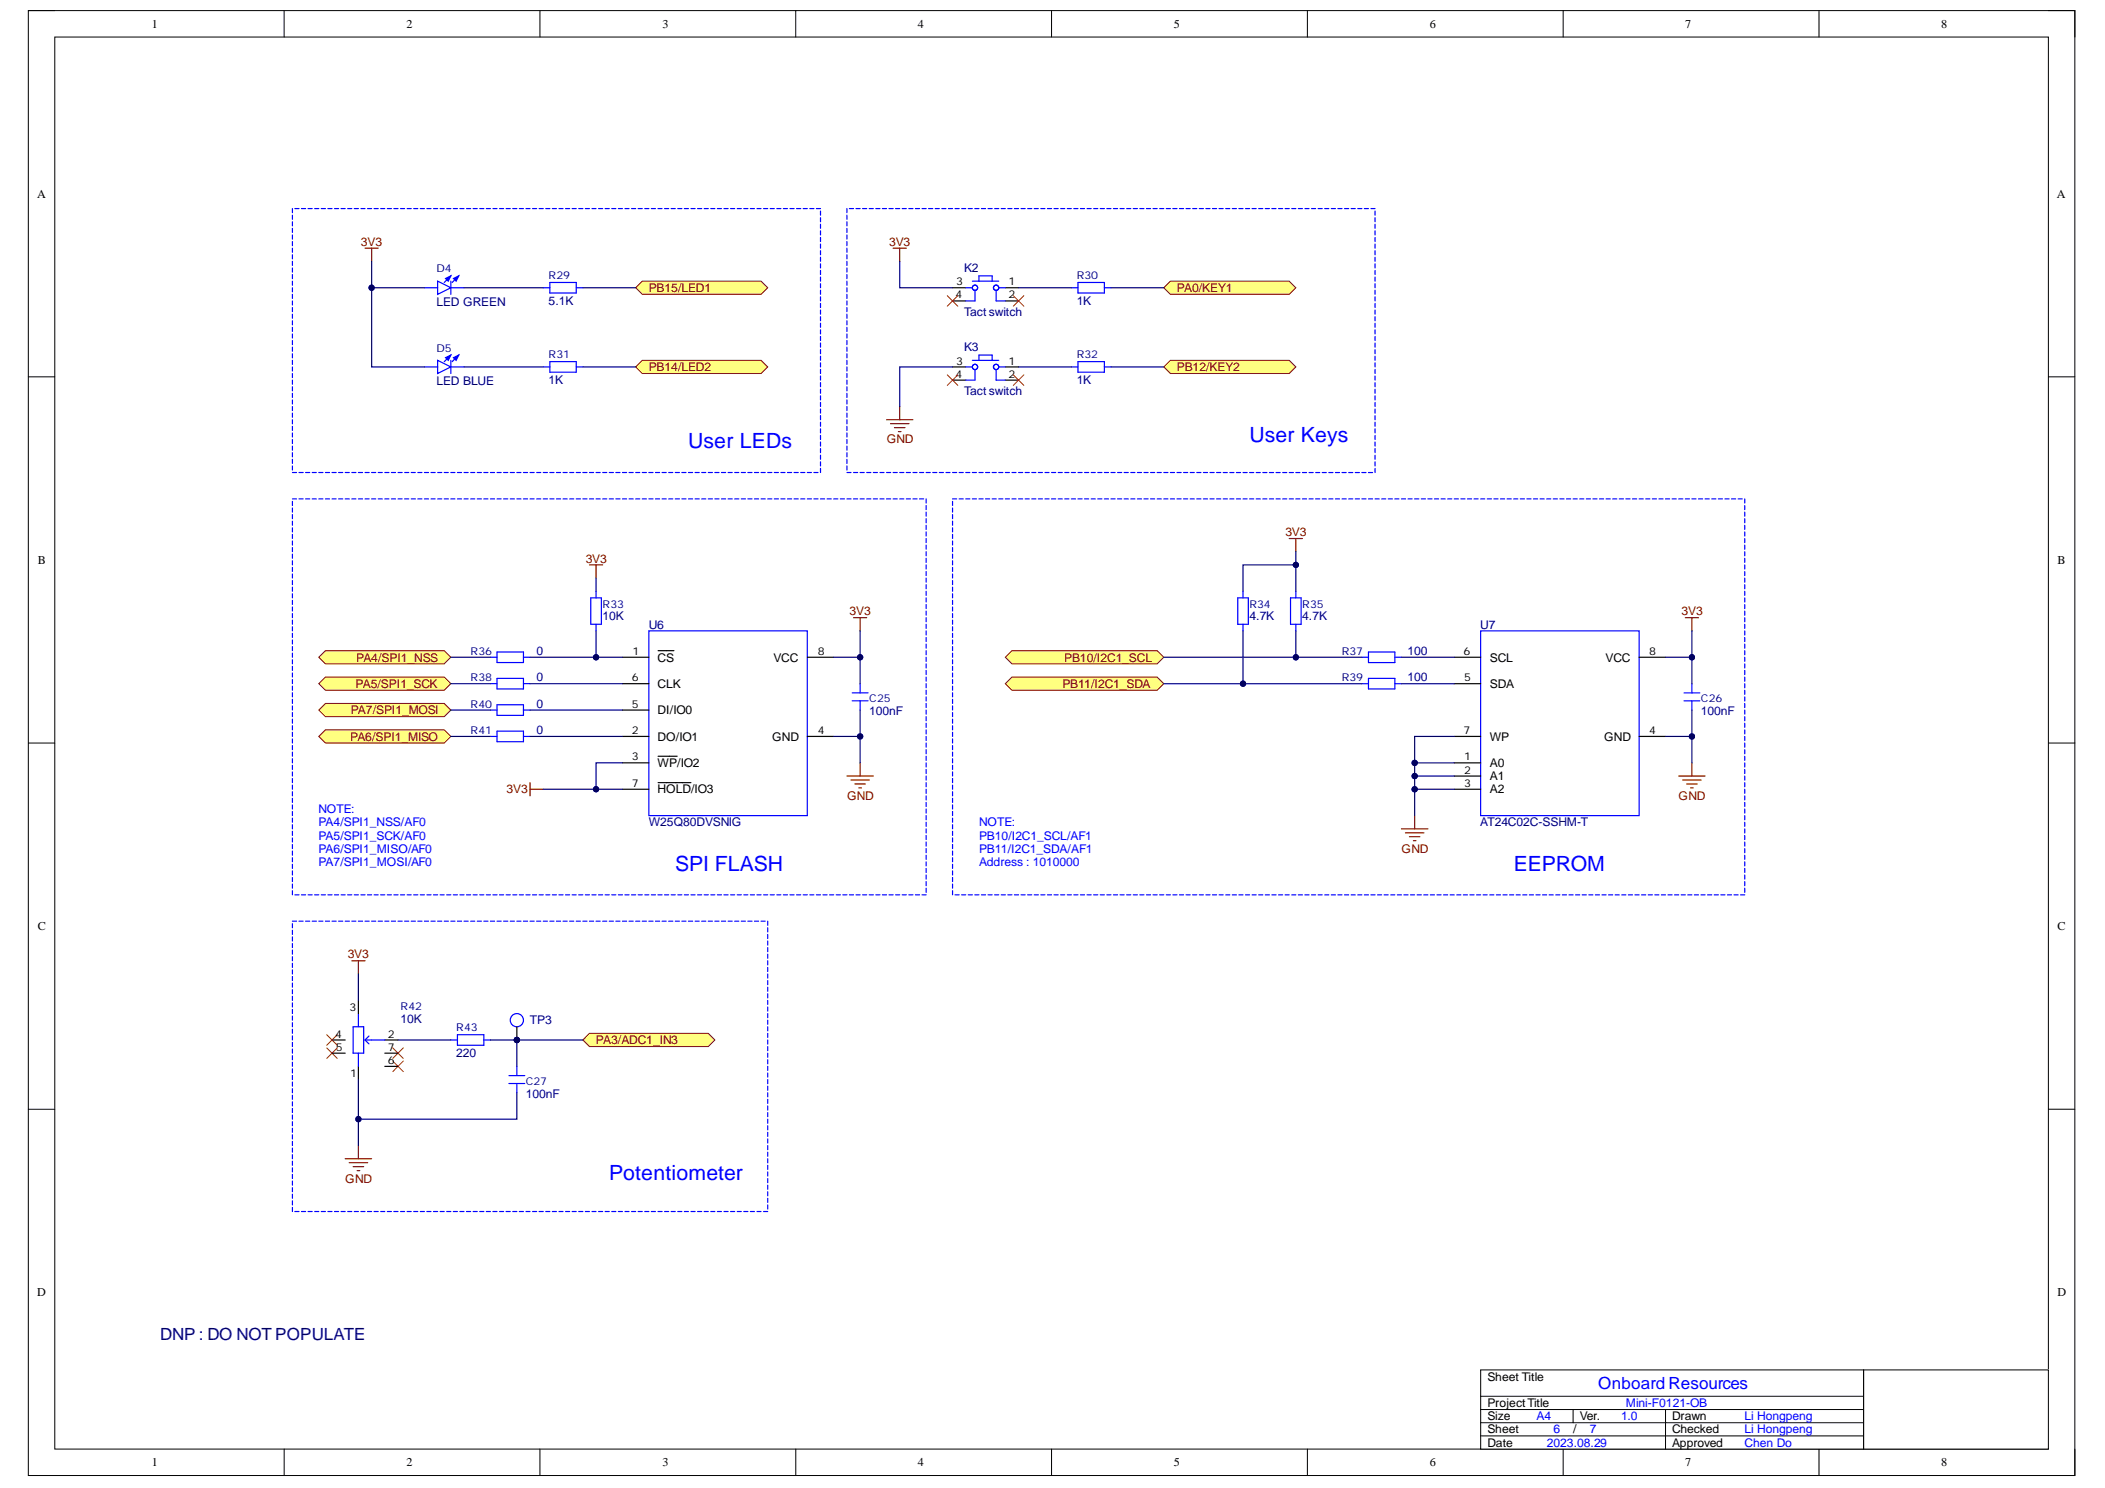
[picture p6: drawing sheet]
<svg xmlns="http://www.w3.org/2000/svg" width="297mm" height="210mm" viewBox="0 0 297 210" stroke-linecap="round" stroke-linejoin="round" font-family="sans-serif">
<defs><g id="words">
<g font-size="3" fill="#00f">
<text x="97.1" y="63.2">User LEDs</text>
<text x="176.3" y="62.3">User Keys</text>
<text x="95.3" y="122.8">SPI FLASH</text>
<text x="213.6" y="122.8">EEPROM</text>
<text x="86" y="166.5">Potentiometer</text>
</g>
<text font-size="2.4" fill="#000080" x="22.6" y="189">DNP : DO NOT POPULATE</text>
<text font-size="2.4" fill="#00f" x="225.5" y="195.9">Onboard Resources</text>
<g font-size="1.7">
<text x="21.4" y="3.9">1</text>
<text x="57.4" y="3.9">2</text>
<text x="93.5" y="3.9">3</text>
<text x="129.5" y="3.9">4</text>
<text x="165.6" y="3.9">5</text>
<text x="201.8" y="3.9">6</text>
<text x="237.8" y="3.9">7</text>
<text x="273.9" y="3.9">8</text>
<text x="5.2" y="27.9">A</text>
<text x="290.3" y="27.9">A</text>
<text x="5.3" y="79.5">B</text>
<text x="290.3" y="79.5">B</text>
<text x="92.8" y="93.3">CS</text>
<text x="109.1" y="93.3">VCC</text>
<text x="210.2" y="93.3">SCL</text>
<text x="226.6" y="93.3">VCC</text>
<text x="92.8" y="100.8">DI/IO0</text>
<text x="92.8" y="97">CLK</text>
<text x="210.2" y="97">SDA</text>
<text x="92.8" y="104.5">DO/IO1</text>
<text x="109" y="104.5">GND</text>
<text x="210.2" y="104.5">WP</text>
<text x="226.4" y="104.5">GND</text>
<text x="92.8" y="108.2">WP/IO2</text>
<text x="92.8" y="111.9">HOLD/IO3</text>
<text x="210.2" y="111.9">A2</text>
<text x="210.2" y="110.1">A1</text>
<text x="210.2" y="108.2">A0</text>
<text x="5.3" y="131.2">C</text>
<text x="290.3" y="131.2">C</text>
<text x="5.2" y="182.8">D</text>
<text x="290.3" y="182.8">D</text>
<text x="209.9" y="194.8">Sheet Title</text>
<text x="209.9" y="202.2">Sheet</text>
<text x="209.9" y="200.3">Size</text>
<text x="209.9" y="198.5">ProjectTitle</text>
<text x="222" y="202.2">/</text>
<text x="222.9" y="200.3">Ver.</text>
<text x="235.9" y="202.2">Checked</text>
<text x="235.9" y="200.3">Drawn</text>
<text x="21.4" y="206.8">1</text>
<text x="57.4" y="206.8">2</text>
<text x="93.5" y="206.8">3</text>
<text x="129.5" y="206.8">4</text>
<text x="165.6" y="206.8">5</text>
<text x="201.8" y="206.8">6</text>
<text x="209.9" y="204.1">Date</text>
<text x="235.9" y="204.1">Approved</text>
<text x="237.8" y="206.8">7</text>
<text x="273.9" y="206.8">8</text>
</g>
<g font-size="1.7" fill="#800000">
<text x="50.9" y="34.7">3V3</text>
<text x="125.5" y="34.7">3V3</text>
<text x="91.5" y="41.2">PB15/LED1</text>
<text x="166.1" y="41.2">PA0/KEY1</text>
<text x="91.5" y="52.3">PB14/LED2</text>
<text x="166.1" y="52.3">PB12/KEY2</text>
<text x="125.1" y="62.5">GND</text>
<text x="181.4" y="75.6">3V3</text>
<text x="82.7" y="79.4">3V3</text>
<text x="119.9" y="86.8">3V3</text>
<text x="237.3" y="86.8">3V3</text>
<text x="50.3" y="93.3">PA4/SPI1_NSS</text>
<text x="150.2" y="93.3">PB10/I2C1_SCL</text>
<text x="49.5" y="100.8">PA7/SPI1_MOSI</text>
<text x="50.2" y="97">PA5/SPI1_SCK</text>
<text x="149.9" y="97">PB11/I2C1_SDA</text>
<text x="49.4" y="104.5">PA6/SPI1_MISO</text>
<text x="71.5" y="111.9">3V3</text>
<text x="119.5" y="112.8">GND</text>
<text x="236.9" y="112.8">GND</text>
<text x="197.8" y="120.3">GND</text>
<text x="49.1" y="135.2">3V3</text>
<text x="84.1" y="147.2">PA3/ADC1_IN3</text>
<text x="48.7" y="166.9">GND</text>
</g>
<g font-size="1.7" fill="#000080">
<text x="136" y="38.4">K2</text>
<text x="61.6" y="43.2">LED GREEN</text>
<text x="77.4" y="43">5.1K</text>
<text x="136" y="44.5">Tact switch</text>
<text x="151.9" y="43">1K</text>
<text x="136" y="49.5">K3</text>
<text x="61.6" y="54.3">LED BLUE</text>
<text x="77.4" y="54.2">1K</text>
<text x="136" y="55.7">Tact switch</text>
<text x="151.9" y="54.2">1K</text>
<text x="85" y="87.5">10K</text>
<text x="91.5" y="88.7">U6</text>
<text x="176.3" y="87.5">4.7K</text>
<text x="183.7" y="87.5">4.7K</text>
<text x="208.9" y="88.7">U7</text>
<text x="75.7" y="92.4">0</text>
<text x="198.6" y="92.4">100</text>
<text x="75.7" y="96.1">0</text>
<text x="75.7" y="99.8">0</text>
<text x="122.7" y="100.9">100nF</text>
<text x="198.6" y="96.1">100</text>
<text x="240" y="100.9">100nF</text>
<text x="75.7" y="103.5">0</text>
<text x="91.5" y="116.6">W25Q80DVSNIG</text>
<text x="208.9" y="116.6">AT24C02C-SSHM-T</text>
<text x="56.5" y="144.3">10K</text>
<text x="64.4" y="149.1">220</text>
<text x="74.8" y="144.5">TP3</text>
<text x="74.2" y="154.9">100nF</text>
</g>
<g font-size="1.7" fill="#00f">
<text x="44.9" y="114.7">NOTE:</text>
<text x="44.9" y="116.6">PA4/SPI1_NSS/AF0</text>
<text x="44.9" y="118.4">PA5/SPI1_SCK/AF0</text>
<text x="138.1" y="118.4">PB10/I2C1_SCL/AF1</text>
<text x="138.1" y="116.6">NOTE:</text>
<text x="44.9" y="120.3">PA6/SPI1_MISO/AF0</text>
<text x="44.9" y="122.1">PA7/SPI1_MOSI/AF0</text>
<text x="138.1" y="120.3">PB11/I2C1_SDA/AF1</text>
<text x="138.1" y="122.1">Address : 1010000</text>
<text x="216.8" y="200.3">A4</text>
<text x="219.2" y="202.2">6</text>
<text x="224.4" y="202.2">7</text>
<text x="228.8" y="200.3">1.0</text>
<text x="229.4" y="198.5">Mini-F0121-OB</text>
<text x="246.2" y="200.3">Li Hongpeng</text>
<text x="246.2" y="202.2">Li Hongpeng</text>
<text x="218.3" y="204.1">2023.08.29</text>
<text x="246.2" y="204.1">Chen Do</text>
</g>
<g font-size="1.5" fill="#000080">
<text x="61.6" y="38.4">D4</text>
<text x="77.4" y="39.3">R29</text>
<text x="151.9" y="39.3">R30</text>
<text x="61.6" y="49.6">D5</text>
<text x="77.4" y="50.5">R31</text>
<text x="151.9" y="50.5">R32</text>
<text x="85" y="85.7">R33</text>
<text x="176.3" y="85.7">R34</text>
<text x="183.7" y="85.7">R35</text>
<text x="66.4" y="92.4">R36</text>
<text x="189.3" y="92.4">R37</text>
<text x="66.4" y="96.1">R38</text>
<text x="66.4" y="99.8">R40</text>
<text x="122.7" y="99.1">C25</text>
<text x="189.3" y="96.1">R39</text>
<text x="240" y="99.1">C26</text>
<text x="66.4" y="103.5">R41</text>
<text x="56.5" y="142.4">R42</text>
<text x="64.4" y="145.5">R43</text>
<text x="74.2" y="153.1">C27</text>
</g>
<g font-size="1.5">
<text x="134.9" y="40.2">3</text>
<text x="142.3" y="40.2">1</text>
<text x="134.8" y="42.1">4</text>
<text x="142.3" y="42.1">2</text>
<text x="134.8" y="53.3">4</text>
<text x="134.9" y="51.5">3</text>
<text x="142.3" y="51.5">1</text>
<text x="142.3" y="53.3">2</text>
<text x="89.3" y="92.4">1</text>
<text x="115.4" y="92.4">8</text>
<text x="206.5" y="92.4">6</text>
<text x="232.7" y="92.4">8</text>
<text x="89.2" y="99.8">5</text>
<text x="89.2" y="96.1">6</text>
<text x="206.6" y="96.1">5</text>
<text x="89.2" y="103.5">2</text>
<text x="89.2" y="107.3">3</text>
<text x="115.4" y="103.5">4</text>
<text x="206.5" y="103.5">7</text>
<text x="206.6" y="107.3">1</text>
<text x="232.7" y="103.5">4</text>
<text x="89.2" y="111">7</text>
<text x="206.6" y="111">3</text>
<text x="206.6" y="109.1">2</text>
<text x="49.3" y="142.7">3</text>
<text x="47.3" y="146.4">4</text>
<text x="47.4" y="148.3">5</text>
<text x="54.7" y="146.4">2</text>
<text x="54.7" y="148.3">7</text>
<text x="49.4" y="152">1</text>
<text x="54.7" y="150.1">6</text>
</g>
</g></defs>
<path d="M4 1.5h288.8v206.6h-288.8z" fill="none" stroke="#000" stroke-width=".14"/>
<path d="M7.7 5.2h281.4v199.2h-281.4z" fill-rule="evenodd" fill="#fff"/>
<g fill="none" stroke="#000" stroke-width=".14">
<path d="M4 1.5h3.7M7.7 5.2h281.4v199.2h-281.4zM40.1 1.5v3.7M76.2 1.5v3.7M112.3 1.5v3.7M148.4 1.5v3.7M184.5 1.5v3.7M220.6 1.5v3.7M256.7 1.5v3.7M289.1 1.5h3.7v3.7M4 53.2h3.7M289.1 53.2h3.7"/>
<path d="M4 104.8h3.7M289.1 104.8h3.7M4 156.5h3.7M289.1 156.5h3.7M40.1 204.4v3.7M76.2 204.4v3.7M112.3 204.4v3.7M148.4 204.4v3.7M184.5 204.4v3.7M220.6 204.4v3.7M256.7 204.4v3.7M292.8 204.4v3.7"/>
</g>
<path d="M208.9 193.2h80.2v11.2h-80.2z" fill-rule="evenodd" fill="#fff"/>
<path d="M208.9 193.2h80.2v11.2h-80.2zM208.9 198.8h54.1M208.9 197h54.1M222 198.8v1.9M235 198.8v5.6M263 193.2v11.2M208.9 202.6h54.1M208.9 200.7h54.1" fill="none" stroke="#000" stroke-width=".14"/>
<g fill="none" stroke="#00f" stroke-width=".17">
<path d="M77.6 39.8h3.7v1.5h-3.7zM137.2 39.7h3.7M138.1 39.7v-.8h1.9v.8M152.1 39.8h3.7v1.5h-3.7zM76.7 40.6h.9M76.7 51.8h.9M77.6 51h3.7v1.5h-3.7zM81.3 40.6h1M81.3 51.8h1M136.3 40.6h.9M136.3 51.8h.9M137.2 50.8h3.7"/>
<path d="M137.6 41v1.5h-1.3M137.6 52.1v1.5h-1.3M138.1 50.8v-.7h1.9v.7M140.6 41v1.5h1.3M140.6 52.1v1.5h1.3M140.9 40.6h1M140.9 51.8h1M151.2 40.6h.9M151.2 51.8h.9M152.1 51h3.7v1.5h-3.7zM155.8 40.6h1M155.8 51.8h1"/>
<circle cx="137.6" cy="51.8" r=".37"/>
<circle cx="137.6" cy="40.6" r=".37"/>
<circle cx="140.6" cy="51.8" r=".37"/>
<circle cx="140.6" cy="40.6" r=".37"/>
</g>
<path d="M134.4 40.6h1.9M134.4 42.5h1.9M134.4 51.8h1.9M134.4 53.6h1.9M141.9 40.6h1.8M141.9 42.5h1.8M141.9 51.8h1.8M141.9 53.6h1.8" fill="none" stroke="#000" stroke-width=".17"/>
<path d="M125.1 59.2h3.7M125.7 59.8h2.6M127 57.3v1.9M126.2 60.3h1.5M126.8 60.9h.4" fill="none" stroke="#800000" stroke-width=".17"/>
<path d="M133.7 41.7l1.5 1.5M133.7 52.9l1.5 1.5M135.2 41.7l-1.5 1.5M135.2 52.9l-1.5 1.5M143 41.7l1.5 1.5M143 52.9l1.5 1.5M144.5 41.7l-1.5 1.5M144.5 52.9l-1.5 1.5" fill="none" stroke="#f00" stroke-width=".14"/>
<path d="M61.8 50.8l1.8 1-1.8 .9z" fill="#fff"/>
<path d="M61.8 50.8l1.8 1-1.8 .9zM63.6 50.1l-.9 .9M64.7 50.1l-.9 .9" fill="none" stroke="#00f" stroke-width=".17"/>
<path d="M62.9 50.5l.7-.4-.4 .7z" fill="#00f"/>
<path d="M62.9 50.5l.7-.4-.4 .7z" fill="none" stroke="#00f" stroke-width=".17"/>
<path d="M64 50.5l.7-.4-.3 .7z" fill="#00f"/>
<path d="M59.9 51.8h1.9M63.6 50.8v1.9M63.6 51.8h1.9M64 50.5l.7-.4-.3 .7z" fill="none" stroke="#00f" stroke-width=".17"/>
<path d="M61.8 39.7l1.8 .9-1.8 .9z" fill="#fff"/>
<path d="M61.8 39.7l1.8 .9-1.8 .9zM63.6 38.9l-.9 .9M64.7 38.9l-.9 .9" fill="none" stroke="#00f" stroke-width=".17"/>
<path d="M62.9 39.3l.7-.4-.4 .8z" fill="#00f"/>
<path d="M62.9 39.3l.7-.4-.4 .8z" fill="none" stroke="#00f" stroke-width=".17"/>
<path d="M64 39.3l.7-.4-.3 .8z" fill="#00f"/>
<g fill="none" stroke="#00f" stroke-width=".17">
<path d="M41.3 29.4v.6M41.3 30.4v.5M41.3 31.3v.6M41.3 32.2v.6M41.3 33.1v.6M41.3 34.1v.6M41.3 35v.6M41.3 35.9v.6M41.3 36.9v.5M41.3 37.8v.6M41.3 38.7v.6M41.3 39.7v.5"/>
<path d="M41.6 29.4h.6M42.5 29.4h.6M43.5 29.4h.6M44.4 29.4h.6M45.3 29.4h.6M46.3 29.4h.6M47.2 29.4h.6M48.1 29.4h.6M49.1 29.4h.5M50 29.4h.6M50.9 29.4h.6M51.9 29.4h.5"/>
<path d="M52.8 29.4h.6M53.7 29.4h.6M54.7 29.4h.5M55.6 29.4h.6M56.5 29.4h.6M57.4 29.4h.6M58.4 29.4h.6M59.3 29.4h.6M60.2 29.4h.6M61.2 29.4h.6M62.1 29.4h.6M63 29.4h.6"/>
<path d="M63.6 39.7v1.8M64 29.4h.5M64 39.3l.7-.4-.3 .8zM64.9 29.4h.6M65.8 29.4h.6M66.8 29.4h.5M67.7 29.4h.6M68.6 29.4h.6M69.6 29.4h.5M70.5 29.4h.6M71.4 29.4h.6M72.4 29.4h.5"/>
<path d="M73.3 29.4h.6M74.2 29.4h.6M75.1 29.4h.6M76.1 29.4h.6M77 29.4h.6M77.9 29.4h.6M78.9 29.4h.6M79.8 29.4h.6M80.7 29.4h.6M81.7 29.4h.6M82.6 29.4h.6M83.5 29.4h.6"/>
<path d="M84.5 29.4h.5M85.4 29.4h.6M86.3 29.4h.6M87.3 29.4h.5M88.2 29.4h.6M89.1 29.4h.6M90 29.4h.6M91 29.4h.6M91.9 29.4h.6M92.8 29.4h.6M93.8 29.4h.6M94.7 29.4h.6"/>
<path d="M95.6 29.4h.6M96.6 29.4h.6M97.5 29.4h.6M98.4 29.4h.6M99.4 29.4h.5M100.3 29.4h.6M101.2 29.4h.6M102.2 29.4h.5M103.1 29.4h.6M104 29.4h.6M105 29.4h.5M105.9 29.4h.6"/>
<path d="M106.8 29.4h.6M107.8 29.4h.5M108.7 29.4h.6M109.6 29.4h.6M110.5 29.4h.6M111.5 29.4h.6M112.4 29.4h.6M113.3 29.4h.6M114.3 29.4h.6M115.2 29.4h.6M115.8 29.8v.6M115.8 30.7v.6"/>
<path d="M115.8 31.6v.6M115.8 32.6v.5M115.8 33.5v.6M115.8 34.4v.6M115.8 35.4v.5M115.8 36.3v.6M115.8 37.2v.6M115.8 38.1v.6M115.8 39.1v.6M119.5 29.4v.6M119.5 30.4v.5M119.5 31.3v.6"/>
<path d="M119.5 32.2v.6M119.5 33.1v.6M119.5 34.1v.6M119.5 35v.6M119.5 35.9v.6M119.5 36.9v.5M119.5 37.8v.6M119.5 38.7v.6M119.5 39.7v.5M119.9 29.4h.5M120.8 29.4h.6M121.7 29.4h.6"/>
<path d="M122.7 29.4h.5M123.6 29.4h.6M124.5 29.4h.6M125.4 29.4h.6M126.4 29.4h.6M127.3 29.4h.6M128.2 29.4h.6M129.2 29.4h.6M130.1 29.4h.6M131 29.4h.6M132 29.4h.5M132.9 29.4h.6"/>
<path d="M133.8 29.4h.6M134.8 29.4h.5M135.7 29.4h.6M136.6 29.4h.6M137.6 29.4h.5M138.5 29.4h.6M139.4 29.4h.6M140.4 29.4h.5M141.3 29.4h.6M142.2 29.4h.6M143.1 29.4h.6M144.1 29.4h.6"/>
<path d="M145 29.4h.6M145.9 29.4h.6M146.9 29.4h.6M147.8 29.4h.6M148.7 29.4h.6M149.7 29.4h.6M150.6 29.4h.6M151.5 29.4h.6M152.5 29.4h.5M153.4 29.4h.6M154.3 29.4h.6M155.3 29.4h.5"/>
<path d="M156.2 29.4h.6M157.1 29.4h.6M158.1 29.4h.5M159 29.4h.6M159.9 29.4h.6M160.8 29.4h.6M161.8 29.4h.6M162.7 29.4h.6M163.6 29.4h.6M164.6 29.4h.6M165.5 29.4h.6M166.4 29.4h.6"/>
<path d="M167.4 29.4h.5M168.3 29.4h.6M169.2 29.4h.6M170.2 29.4h.5M171.1 29.4h.6M172 29.4h.6M173 29.4h.5M173.9 29.4h.6M174.8 29.4h.6M175.8 29.4h.5M176.7 29.4h.6M177.6 29.4h.6"/>
<path d="M178.5 29.4h.6M179.5 29.4h.6M180.4 29.4h.6M181.3 29.4h.6M182.3 29.4h.6M183.2 29.4h.6M184.1 29.4h.6M185.1 29.4h.6M186 29.4h.6M186.9 29.4h.6M187.9 29.4h.5M188.8 29.4h.6"/>
<path d="M189.7 29.4h.6M190.7 29.4h.5M191.6 29.4h.6M192.5 29.4h.6M193.5 29.4h.5M194 29.8v.6M194 30.7v.6M194 31.6v.6M194 32.6v.5M194 33.5v.6M194 34.4v.6M194 35.4v.5"/>
<path d="M194 36.3v.6M194 37.2v.6M194 38.2v.5M194 39.1v.6M41.3 40.6v.6M41.3 41.5v.6M41.3 42.5v.5M41.3 43.4v.6M41.3 44.3v.6M41.3 45.2v.6M41.3 46.2v.6M41.3 47.1v.6"/>
<path d="M41.3 48v.6M41.3 49v.6M41.3 49.9v.6M41.3 50.8v.6M41.3 51.8v.5M41.3 52.7v.6M41.3 53.6v.6M41.3 54.6v.5M41.3 55.5v.6M41.3 56.4v.6M41.3 57.3v.6M41.3 58.3v.6"/>
<path d="M41.3 59.2v.6M59.9 40.6h1.9M63.6 40.6h1.9M115.8 40v.6M115.8 40.9v.6M115.8 41.9v.6M115.8 42.8v.6M115.8 43.7v.6M115.8 44.7v.5M115.8 45.6v.6M115.8 46.5v.6M115.8 47.5v.5"/>
<path d="M115.8 48.4v.6M115.8 49.3v.6M115.8 50.2v.6M115.8 51.2v.6M115.8 52.1v.6M115.8 53v.6M115.8 54v.6M115.8 54.9v.6M115.8 55.8v.6M115.8 56.8v.5M115.8 57.7v.6M115.8 58.6v.6"/>
<path d="M115.8 59.6v.5M119.5 40.6v.6M119.5 41.5v.6M119.5 42.5v.5M119.5 43.4v.6M119.5 44.3v.6M119.5 45.2v.6M119.5 46.2v.6M119.5 47.1v.6M119.5 48v.6M119.5 49v.6M119.5 49.9v.6"/>
<path d="M119.5 50.8v.6M119.5 51.8v.5M119.5 52.7v.6M119.5 53.6v.6M119.5 54.6v.5M119.5 55.5v.6M119.5 56.4v.6M119.5 57.3v.6M119.5 58.3v.6M119.5 59.2v.6M194 40v.6M194 40.9v.6"/>
<path d="M194 41.9v.6M194 42.8v.6M194 43.7v.6M194 44.7v.6M194 45.6v.6M194 46.5v.6M194 47.5v.5M194 48.4v.6M194 49.3v.6M194 50.2v.6M194 51.2v.6M194 52.1v.6"/>
<path d="M194 53v.6M194 54v.6M194 54.9v.6M194 55.8v.6M194 56.8v.6M194 57.7v.6M194 58.6v.6M194 59.6v.5M41.3 60.1v.6M41.3 61.1v.6M41.3 62v.6M41.3 62.9v.6"/>
<path d="M41.3 63.9v.5M41.3 64.8v.6M41.3 65.7v.6M41.3 66.7h.5M42.2 66.7h.6M43.1 66.7h.6M44.1 66.7h.5M45 66.7h.6M45.9 66.7h.6M46.9 66.7h.5M47.8 66.7h.6M48.7 66.7h.6"/>
<path d="M49.6 66.7h.6M50.6 66.7h.6M51.5 66.7h.6M52.4 66.7h.6M53.4 66.7h.6M54.3 66.7h.6M55.2 66.7h.6M56.2 66.7h.5M57.1 66.7h.6M58 66.7h.6M59 66.7h.5M59.9 66.7h.6"/>
<path d="M60.8 66.7h.6M61.8 66.7h.5M62.7 66.7h.6M63.6 66.7h.6M64.5 66.7h.6M65.5 66.7h.6M66.4 66.7h.6M67.3 66.7h.6M68.3 66.7h.6M69.2 66.7h.6M70.1 66.7h.6M71.1 66.7h.6"/>
<path d="M72 66.7h.6M72.9 66.7h.6M73.9 66.7h.5M74.8 66.7h.6M75.7 66.7h.6M76.7 66.7h.5M77.6 66.7h.6M78.5 66.7h.6M79.5 66.7h.5M80.4 66.7h.6M81.3 66.7h.6M82.3 66.7h.5"/>
<path d="M83.2 66.7h.6M84.1 66.7h.6M85 66.7h.6M86 66.7h.6M86.9 66.7h.6M87.8 66.7h.6M88.8 66.7h.6M89.7 66.7h.6M90.6 66.7h.6M91.6 66.7h.5M92.5 66.7h.6M93.4 66.7h.6"/>
<path d="M94.4 66.7h.5M95.3 66.7h.6M96.2 66.7h.6M97.2 66.7h.5M98.1 66.7h.6M99 66.7h.6M99.9 66.7h.6M100.9 66.7h.6M101.8 66.7h.6M102.7 66.7h.6M103.7 66.7h.6M104.6 66.7h.6"/>
<path d="M105.5 66.7h.6M106.5 66.7h.5M107.4 66.7h.6M108.3 66.7h.6M109.3 66.7h.5M110.2 66.7h.6M111.1 66.7h.6M112.1 66.7h.5M113 66.7h.6M113.9 66.7h.6M114.9 66.7h.5M115.8 60.5v.6"/>
<path d="M115.8 61.4v.6M115.8 62.3v.6M115.8 63.3v.6M115.8 64.2v.6M115.8 65.1v.6M115.8 66.1v.6M119.5 66.7h.6M119.5 60.1v.6M119.5 61.1v.6M119.5 62v.6M119.5 62.9v.6M119.5 63.9v.5"/>
<path d="M119.5 64.8v.6M119.5 65.7v.6M120.4 66.7h.6M121.4 66.7h.6M122.3 66.7h.6M123.2 66.7h.6M124.2 66.7h.6M125.1 66.7h.6M126 66.7h.6M127 66.7h.5M127.9 66.7h.6M128.8 66.7h.6"/>
<path d="M129.8 66.7h.5M130.7 66.7h.6M131.6 66.7h.6M132.5 66.7h.6M133.5 66.7h.6M134.4 66.7h.6M135.3 66.7h.6M136.3 66.7h.6M137.2 66.7h.6M138.1 66.7h.6M139.1 66.7h.6M140 66.7h.6"/>
<path d="M140.9 66.7h.6M141.9 66.7h.5M142.8 66.7h.6M143.7 66.7h.6M144.7 66.7h.5M145.6 66.7h.6M146.5 66.7h.6M147.5 66.7h.5M148.4 66.7h.6M149.3 66.7h.6M150.3 66.7h.5M151.2 66.7h.6"/>
<path d="M152.1 66.7h.6M153 66.7h.6M154 66.7h.6M154.9 66.7h.6M155.8 66.7h.6M156.8 66.7h.6M157.7 66.7h.6M158.6 66.7h.6M159.6 66.7h.5M160.5 66.7h.6M161.4 66.7h.6M162.4 66.7h.5"/>
<path d="M163.3 66.7h.6M164.2 66.7h.6M165.2 66.7h.5M166.1 66.7h.6M167 66.7h.6M167.9 66.7h.6M168.9 66.7h.6M169.8 66.7h.6M170.7 66.7h.6M171.7 66.7h.6M172.6 66.7h.6M173.5 66.7h.6"/>
<path d="M174.5 66.7h.6M175.4 66.7h.6M176.3 66.7h.6M177.3 66.7h.5M178.2 66.7h.6M179.1 66.7h.6M180.1 66.7h.5M181 66.7h.6M181.9 66.7h.6M182.9 66.7h.5M183.8 66.7h.6M184.7 66.7h.6"/>
<path d="M185.7 66.7h.5M186.6 66.7h.6M187.5 66.7h.6M188.4 66.7h.6M189.4 66.7h.6M190.3 66.7h.6M191.2 66.7h.6M192.2 66.7h.6M193.1 66.7h.6M194 60.5v.6M194 61.4v.6M194 62.3v.6"/>
<path d="M194 63.3v.6M194 64.2v.6M194 65.1v.6M194 66.1v.6"/>
</g>
<path d="M164.2 40.6l1-.9h16.7l1 .9-1 .9h-16.7z" fill-rule="evenodd" fill="#ffff80"/>
<path d="M164.2 40.6l1-.9h16.7l1 .9-1 .9h-16.7z" fill="none" stroke="#800000" stroke-width=".14"/>
<path d="M164.2 51.8l1-1h16.7l1 1-1 .9h-16.7z" fill-rule="evenodd" fill="#ffff80"/>
<path d="M164.2 51.8l1-1h16.7l1 1-1 .9h-16.7z" fill="none" stroke="#800000" stroke-width=".14"/>
<g fill="none" stroke="#800000" stroke-width=".17">
<path d="M83.2 79.7h1.8M84.1 79.7v1.8M181.9 76h1.9M182.9 76v1.8M120.4 87.1h1.9M121.4 87.1v1.9M237.8 87.1h1.9M238.7 87.1v1.9M74.8 110.4v1.9M74.8 111.3h1.9M119.5 109.5h3.7M120.1 110h2.6"/>
<path d="M120.6 110.6h1.5M121.2 111.1h.4M121.4 107.6v1.9M197.8 116.9h3.7M198.3 117.5h2.6M198.9 118h1.5M199.4 118.6h.4M199.6 115.1v1.8M236.9 109.5h3.7M237.4 110h2.7M238 110.6h1.5M238.6 111.1h.3"/>
<path d="M238.7 107.6v1.9"/>
</g>
<g fill="none" stroke="#00f" stroke-width=".17">
<path d="M41.3 70.4h.5M41.3 70.7v.6M41.3 71.7v.5M41.3 72.6v.6M41.3 73.5v.6M41.3 74.5v.5M41.3 75.4v.6M41.3 76.3v.6M41.3 77.2v.6M41.3 78.2v.6M41.3 79.1v.6M42.2 70.4h.6"/>
<path d="M43.1 70.4h.6M44.1 70.4h.5M45 70.4h.6M45.9 70.4h.6M46.9 70.4h.5M47.8 70.4h.6M48.7 70.4h.6M49.6 70.4h.6M50.6 70.4h.6M51.5 70.4h.6M52.4 70.4h.6M53.4 70.4h.6"/>
<path d="M54.3 70.4h.6M55.2 70.4h.6M56.2 70.4h.5M57.1 70.4h.6M58 70.4h.6M59 70.4h.5M59.9 70.4h.6M60.8 70.4h.6M61.8 70.4h.5M62.7 70.4h.6M63.6 70.4h.6M64.5 70.4h.6"/>
<path d="M65.5 70.4h.6M66.4 70.4h.6M67.3 70.4h.6M68.3 70.4h.6M69.2 70.4h.6M70.1 70.4h.6M71.1 70.4h.6M72 70.4h.6M72.9 70.4h.6M73.9 70.4h.5M74.8 70.4h.6M75.7 70.4h.6"/>
<path d="M76.7 70.4h.5M77.6 70.4h.6M78.5 70.4h.6M79.5 70.4h.5M80.4 70.4h.6M81.3 70.4h.6M82.3 70.4h.5M83.2 70.4h.6M84.1 70.4h.6M85 70.4h.6M86 70.4h.6M86.9 70.4h.6"/>
<path d="M87.8 70.4h.6M88.8 70.4h.6M89.7 70.4h.6M90.6 70.4h.6M91.6 70.4h.5M92.5 70.4h.6M93.4 70.4h.6M94.4 70.4h.5M95.3 70.4h.6M96.2 70.4h.6M97.2 70.4h.5M98.1 70.4h.6"/>
<path d="M99 70.4h.6M99.9 70.4h.6M100.9 70.4h.6M101.8 70.4h.6M102.7 70.4h.6M103.7 70.4h.6M104.6 70.4h.6M105.5 70.4h.6M106.5 70.4h.5M107.4 70.4h.6M108.3 70.4h.6M109.3 70.4h.5"/>
<path d="M110.2 70.4h.6M111.1 70.4h.6M112.1 70.4h.5M113 70.4h.6M113.9 70.4h.6M114.9 70.4h.5M115.8 70.4h.6M116.7 70.4h.6M117.6 70.4h.6M118.6 70.4h.6M119.5 70.4h.6M120.4 70.4h.6"/>
<path d="M121.4 70.4h.6M122.3 70.4h.6M123.2 70.4h.6M124.2 70.4h.6M125.1 70.4h.6M126 70.4h.6M127 70.4h.5M127.9 70.4h.6M128.8 70.4h.6M129.8 70.4h.5M130.7 70.4v.6M130.7 71.3v.6"/>
<path d="M130.7 72.2v.6M130.7 73.2v.5M130.7 74.1v.6M130.7 75v.6M130.7 76v.5M130.7 76.9v.6M130.7 77.8v.6M130.7 78.8v.5M130.7 79.7v.6M134.4 70.4h.6M134.4 70.7v.6M134.4 71.7v.5"/>
<path d="M134.4 72.6v.6M134.4 73.5v.6M134.4 74.5v.5M134.4 75.4v.6M134.4 76.3v.6M134.4 77.2v.6M134.4 78.2v.6M134.4 79.1v.6M135.3 70.4h.6M136.3 70.4h.6M137.2 70.4h.6M138.1 70.4h.6"/>
<path d="M139.1 70.4h.6M140 70.4h.6M140.9 70.4h.6M141.9 70.4h.5M142.8 70.4h.6M143.7 70.4h.6M144.7 70.4h.5M145.6 70.4h.6M146.5 70.4h.6M147.5 70.4h.5M148.4 70.4h.6M149.3 70.4h.6"/>
<path d="M150.3 70.4h.5M151.2 70.4h.6M152.1 70.4h.6M153 70.4h.6M154 70.4h.6M154.9 70.4h.6M155.8 70.4h.6M156.8 70.4h.6M157.7 70.4h.6M158.6 70.4h.6M159.6 70.4h.5M160.5 70.4h.6"/>
<path d="M161.4 70.4h.6M162.4 70.4h.5M163.3 70.4h.6M164.2 70.4h.6M165.2 70.4h.5M166.1 70.4h.6M167 70.4h.6M167.9 70.4h.6M168.9 70.4h.6M169.8 70.4h.6M170.7 70.4h.6M171.7 70.4h.6"/>
<path d="M172.6 70.4h.6M173.5 70.4h.6M174.5 70.4h.6M175.4 70.4h.6M176.3 70.4h.6M177.3 70.4h.5M178.2 70.4h.6M179.1 70.4h.6M180.1 70.4h.5M181 70.4h.6M181.9 70.4h.6M182.9 70.4h.5"/>
<path d="M183.8 70.4h.6M184.7 70.4h.6M185.7 70.4h.5M186.6 70.4h.6M187.5 70.4h.6M188.4 70.4h.6M189.4 70.4h.6M190.3 70.4h.6M191.2 70.4h.6M192.2 70.4h.6M193.1 70.4h.6M194 70.4h.6"/>
<path d="M195 70.4h.5M195.9 70.4h.6M196.8 70.4h.6M197.8 70.4h.5M198.7 70.4h.6M199.6 70.4h.6M200.6 70.4h.5M201.5 70.4h.6M202.4 70.4h.6M203.4 70.4h.5M204.3 70.4h.6M205.2 70.4h.6"/>
<path d="M206.1 70.4h.6M207.1 70.4h.6M208 70.4h.6M208.9 70.4h.6M209.9 70.4h.6M210.8 70.4h.6M211.7 70.4h.6M212.7 70.4h.6M213.6 70.4h.6M214.5 70.4h.6M215.5 70.4h.5M216.4 70.4h.6"/>
<path d="M217.3 70.4h.6M218.3 70.4h.5M219.2 70.4h.6M220.1 70.4h.6M221.1 70.4h.5M222 70.4h.6M222.9 70.4h.6M223.8 70.4h.6M224.8 70.4h.6M225.7 70.4h.6M226.6 70.4h.6M227.6 70.4h.6"/>
<path d="M228.5 70.4h.6M229.4 70.4h.6M230.4 70.4h.6M231.3 70.4h.6M232.2 70.4h.6M233.2 70.4h.5M234.1 70.4h.6M235 70.4h.6M236 70.4h.5M236.9 70.4h.6M237.8 70.4h.6M238.7 70.4h.6"/>
<path d="M239.7 70.4h.6M240.6 70.4h.6M241.5 70.4h.6M242.5 70.4h.6M243.4 70.4h.6M244.3 70.4h.6M245.3 70.4h.6M246.2 70.4v.6M246.2 71.3v.6M246.2 72.2v.6M246.2 73.2v.5M246.2 74.1v.6"/>
<path d="M246.2 75v.6M246.2 76v.5M246.2 76.9v.6M246.2 77.8v.6M246.2 78.8v.5M246.2 79.7v.6M41.3 80v.6M41.3 81v.5M41.3 81.9v.6M41.3 82.8v.6M41.3 83.8v.5M41.3 84.7v.6"/>
<path d="M41.3 85.6v.6M41.3 86.6v.5M41.3 87.5v.6M41.3 88.4v.6M41.3 89.3v.6M41.3 90.3v.6M41.3 91.2v.6M41.3 92.1v.6M41.3 93.1v.5M41.3 94v.6M41.3 94.9v.6M41.3 95.9v.5"/>
<path d="M41.3 96.8v.6M41.3 97.7v.6M41.3 98.6v.6M41.3 99.6v.6M83.4 84.3h1.5v3.8h-1.5zM84.1 83.4v.9M84.1 88.1v.9M120.3 97.7h2.2M120.3 98.9h2.2M121.4 96.4v1.3M121.4 98.9v1.3M130.7 80.6v.6"/>
<path d="M130.7 81.5v.6M130.7 82.5v.6M130.7 83.4v.6M130.7 84.3v.6M130.7 85.3v.6M130.7 86.2v.6M130.7 87.1v.6M130.7 88.1v.5M130.7 89v.6M130.7 89.9v.6M130.7 90.9v.5M130.7 91.8v.6"/>
<path d="M130.7 92.7v.6M130.7 93.6v.6M130.7 94.6v.6M130.7 95.5v.6M130.7 96.4v.6M130.7 97.4v.6M130.7 98.3v.6M130.7 99.2v.6M134.4 80v.6M134.4 81v.5M134.4 81.9v.6M134.4 82.8v.6"/>
<path d="M134.4 83.8v.5M134.4 84.7v.6M134.4 85.6v.6M134.4 86.6v.5M134.4 87.5v.6M134.4 88.4v.6M134.4 89.3v.6M134.4 90.3v.6M134.4 91.2v.6M134.4 92.1v.6M134.4 93.1v.5M134.4 94v.6"/>
<path d="M134.4 94.9v.6M134.4 95.9v.5M134.4 96.8v.6M134.4 97.7v.6M134.4 98.6v.6M134.4 99.6v.6M174.7 84.3h1.5v3.8h-1.5zM175.4 83.4v.9M175.4 88.1v.9M182.1 84.3h1.5v3.8h-1.5zM182.9 83.4v.9M182.9 88.1v.9"/>
<path d="M237.6 97.7h2.3M237.6 98.9h2.3M238.7 96.4v1.3M238.7 98.9v1.3M246.2 80.6v.6M246.2 81.5v.6M246.2 82.5v.6M246.2 83.4v.6M246.2 84.3v.6M246.2 85.3v.6M246.2 86.2v.6M246.2 87.1v.6"/>
<path d="M246.2 88.1v.5M246.2 89v.6M246.2 89.9v.6M246.2 90.9v.5M246.2 91.8v.6M246.2 92.7v.6M246.2 93.6v.6M246.2 94.6v.6M246.2 95.5v.6M246.2 96.4v.6M246.2 97.4v.6M246.2 98.3v.6"/>
<path d="M246.2 99.2v.6M41.3 100.5v.6M41.3 101.4v.6M41.3 102.4v.6M41.3 103.3v.6M41.3 104.2v.6M41.3 105.2v.5M41.3 106.1v.6M41.3 107v.6M41.3 108v.5M41.3 108.9v.6M41.3 109.8v.6"/>
<path d="M41.3 110.8v.5M41.3 111.7v.6M41.3 112.6v.6M41.3 113.5v.6M41.3 114.5v.6M41.3 115.4v.6M41.3 116.3v.6M41.3 117.3v.5M41.3 118.2v.6M41.3 119.1v.6M130.7 100.2v.5M130.7 101.1v.6"/>
<path d="M130.7 102v.6M130.7 103v.5M130.7 103.9v.6M130.7 104.8v.6M130.7 105.7v.6M130.7 106.7v.6M130.7 107.6v.6M130.7 108.5v.6M130.7 109.5v.6M130.7 110.4v.6M130.7 111.3v.6M130.7 112.3v.5"/>
<path d="M130.7 113.2v.6M130.7 114.1v.6M130.7 115.1v.5M130.7 116v.6M130.7 116.9v.6M130.7 117.8v.6M130.7 118.8v.6M130.7 119.7v.6M134.4 100.5v.6M134.4 101.4v.6M134.4 102.4v.6M134.4 103.3v.6"/>
<path d="M134.4 104.2v.6M134.4 105.2v.5M134.4 106.1v.6M134.4 107v.6M134.4 108v.5M134.4 108.9v.6M134.4 109.8v.6M134.4 110.8v.5M134.4 111.7v.6M134.4 112.6v.6M134.4 113.5v.6M134.4 114.5v.6"/>
<path d="M134.4 115.4v.6M134.4 116.3v.6M134.4 117.3v.5M134.4 118.2v.6M134.4 119.1v.6M246.2 100.2v.5M246.2 101.1v.6M246.2 102v.6M246.2 103v.5M246.2 103.9v.6M246.2 104.8v.6M246.2 105.8v.5"/>
<path d="M246.2 106.7v.6M246.2 107.6v.6M246.2 108.5v.6M246.2 109.5v.6M246.2 110.4v.6M246.2 111.3v.6M246.2 112.3v.5M246.2 113.2v.6M246.2 114.1v.6M246.2 115.1v.5M246.2 116v.6M246.2 116.9v.6"/>
<path d="M246.2 117.9v.5M246.2 118.8v.6M246.2 119.7v.6M41.3 120.1v.5M41.3 121v.6M41.3 121.9v.6M41.3 122.9v.5M41.3 123.8v.6M41.3 124.7v.6M41.3 125.6v.6M41.6 126.2h.6M42.5 126.2h.6"/>
<path d="M43.5 126.2h.6M44.4 126.2h.6M45.3 126.2h.6M46.3 126.2h.6M47.2 126.2h.6M48.1 126.2h.6M49.1 126.2h.5M50 126.2h.6M50.9 126.2h.6M51.9 126.2h.5M52.8 126.2h.6M53.7 126.2h.6"/>
<path d="M54.7 126.2h.5M55.6 126.2h.6M56.5 126.2h.6M57.4 126.2h.6M58.4 126.2h.6M59.3 126.2h.6M60.2 126.2h.6M61.2 126.2h.6M62.1 126.2h.6M63 126.2h.6M64 126.2h.5M64.9 126.2h.6"/>
<path d="M65.8 126.2h.6M66.8 126.2h.5M67.7 126.2h.6M68.6 126.2h.6M69.6 126.2h.5M70.5 126.2h.6M71.4 126.2h.6M72.4 126.2h.5M73.3 126.2h.6M74.2 126.2h.6M75.1 126.2h.6M76.1 126.2h.6"/>
<path d="M77 126.2h.6M77.9 126.2h.6M78.9 126.2h.6M79.8 126.2h.6M80.7 126.2h.6M81.7 126.2h.6M82.6 126.2h.6M83.5 126.2h.6M84.5 126.2h.5M85.4 126.2h.6M86.3 126.2h.6M87.3 126.2h.5"/>
<path d="M88.2 126.2h.6M89.1 126.2h.6M90 126.2h.6M91 126.2h.6M91.9 126.2h.6M92.8 126.2h.6M93.8 126.2h.6M94.7 126.2h.6M95.6 126.2h.6M96.6 126.2h.6M97.5 126.2h.6M98.4 126.2h.6"/>
<path d="M99.4 126.2h.5M100.3 126.2h.6M101.2 126.2h.6M102.2 126.2h.5M103.1 126.2h.6M104 126.2h.6M105 126.2h.5M105.9 126.2h.6M106.8 126.2h.6M107.8 126.2h.5M108.7 126.2h.6M109.6 126.2h.6"/>
<path d="M110.5 126.2h.6M111.5 126.2h.6M112.4 126.2h.6M113.3 126.2h.6M114.3 126.2h.6M115.2 126.2h.6M116.1 126.2h.6M117.1 126.2h.5M118 126.2h.6M118.9 126.2h.6M119.9 126.2h.5M120.8 126.2h.6"/>
<path d="M121.7 126.2h.6M122.7 126.2h.5M123.6 126.2h.6M124.5 126.2h.6M125.4 126.2h.6M126.4 126.2h.6M127.3 126.2h.6M128.2 126.2h.6M129.2 126.2h.6M130.1 126.2h.6M130.7 120.6v.6M130.7 121.6v.6"/>
<path d="M130.7 122.5v.6M130.7 123.4v.6M130.7 124.4v.5M130.7 125.3v.6M134.4 120.1v.5M134.4 121v.6M134.4 121.9v.6M134.4 122.9v.5M134.4 123.8v.6M134.4 124.7v.6M134.4 125.6v.6M134.8 126.2h.5"/>
<path d="M135.7 126.2h.6M136.6 126.2h.6M137.6 126.2h.5M138.5 126.2h.6M139.4 126.2h.6M140.4 126.2h.5M141.3 126.2h.6M142.2 126.2h.6M143.1 126.2h.6M144.1 126.2h.6M145 126.2h.6M145.9 126.2h.6"/>
<path d="M146.9 126.2h.6M147.8 126.2h.6M148.7 126.2h.6M149.7 126.2h.6M150.6 126.2h.6M151.5 126.2h.6M152.5 126.2h.5M153.4 126.2h.6M154.3 126.2h.6M155.3 126.2h.5M156.2 126.2h.6M157.1 126.2h.6"/>
<path d="M158.1 126.2h.5M159 126.2h.6M159.9 126.2h.6M160.8 126.2h.6M161.8 126.2h.6M162.7 126.2h.6M163.6 126.2h.6M164.6 126.2h.6M165.5 126.2h.6M166.4 126.2h.6M167.4 126.2h.5M168.3 126.2h.6"/>
<path d="M169.2 126.2h.6M170.2 126.2h.5M171.1 126.2h.6M172 126.2h.6M173 126.2h.5M173.9 126.2h.6M174.8 126.2h.6M175.8 126.2h.5M176.7 126.2h.6M177.6 126.2h.6M178.5 126.2h.6M179.5 126.2h.6"/>
<path d="M180.4 126.2h.6M181.3 126.2h.6M182.3 126.2h.6M183.2 126.2h.6M184.1 126.2h.6M185.1 126.2h.6M186 126.2h.6M186.9 126.2h.6M187.9 126.2h.5M188.8 126.2h.6M189.7 126.2h.6M190.7 126.2h.5"/>
<path d="M191.6 126.2h.6M192.5 126.2h.6M193.5 126.2h.5M194.4 126.2h.6M195.3 126.2h.6M196.2 126.2h.6M197.2 126.2h.6M198.1 126.2h.6M199 126.2h.6M200 126.2h.6M200.9 126.2h.6M201.8 126.2h.6"/>
<path d="M202.8 126.2h.6M203.7 126.2h.6M204.6 126.2h.6M205.6 126.2h.5M206.5 126.2h.6M207.4 126.2h.6M208.4 126.2h.5M209.3 126.2h.6M210.2 126.2h.6M211.2 126.2h.5M212.1 126.2h.6M213 126.2h.6"/>
<path d="M213.9 126.2h.6M214.9 126.2h.6M215.8 126.2h.6M216.7 126.2h.6M217.7 126.2h.6M218.6 126.2h.6M219.5 126.2h.6M220.5 126.2h.6M221.4 126.2h.6M222.3 126.2h.6M223.3 126.2h.5M224.2 126.2h.6"/>
<path d="M225.1 126.2h.6M226.1 126.2h.5M227 126.2h.6M227.9 126.2h.6M228.8 126.2h.6M229.8 126.2h.6M230.7 126.2h.6M231.7 126.2h.5M232.6 126.2h.6M233.5 126.2h.6M234.4 126.2h.6M235.4 126.2h.6"/>
<path d="M236.3 126.2h.6M237.2 126.2h.6M238.2 126.2h.5M239.1 126.2h.6M240 126.2h.6M241 126.2h.5M241.9 126.2h.6M242.8 126.2h.6M243.8 126.2h.5M244.7 126.2h.6M245.6 126.2h.6M246.2 120.6v.6"/>
<path d="M246.2 121.6v.6M246.2 122.5v.6M246.2 123.4v.6M246.2 124.4v.5M246.2 125.3v.6"/>
</g>
<path d="M141.9 92.7l.9-.9h20.5l.9 .9-.9 .9h-20.5z" fill-rule="evenodd" fill="#ffff80"/>
<path d="M141.9 92.7l.9-.9h20.5l.9 .9-.9 .9h-20.5z" fill="none" stroke="#800000" stroke-width=".14"/>
<path d="M141.9 96.4l.9-.9h20.5l.9 .9-.9 1h-20.5z" fill-rule="evenodd" fill="#ffff80"/>
<path d="M141.9 96.4l.9-.9h20.5l.9 .9-.9 1h-20.5z" fill="none" stroke="#800000" stroke-width=".14"/>
<path d="M45 103.9l.9-.9h16.8l.9 .9-.9 .9h-16.8z" fill-rule="evenodd" fill="#ffff80"/>
<path d="M45 103.9l.9-.9h16.8l.9 .9-.9 .9h-16.8z" fill="none" stroke="#800000" stroke-width=".14"/>
<path d="M45 100.2l.9-1h16.8l.9 1-.9 .9h-16.8z" fill-rule="evenodd" fill="#ffff80"/>
<path d="M45 100.2l.9-1h16.8l.9 1-.9 .9h-16.8z" fill="none" stroke="#800000" stroke-width=".14"/>
<path d="M45 96.4l.9-.9h16.8l.9 .9-.9 1h-16.8z" fill-rule="evenodd" fill="#ffff80"/>
<path d="M45 96.4l.9-.9h16.8l.9 .9-.9 1h-16.8z" fill="none" stroke="#800000" stroke-width=".14"/>
<path d="M45 92.7l.9-.9h16.8l.9 .9-.9 .9h-16.8z" fill-rule="evenodd" fill="#ffff80"/>
<path d="M45 92.7l.9-.9h16.8l.9 .9-.9 .9h-16.8z" fill="none" stroke="#800000" stroke-width=".14"/>
<path d="M208.9 89h22.4v26.1h-22.4z" fill-rule="evenodd" fill="#fff"/>
<path d="M208.9 89h22.4v26.1h-22.4z" fill="none" stroke="#00f" stroke-width=".17"/>
<path d="M205.2 96.4h3.7M205.2 92.7h3.7M231.3 92.7h3.7M205.2 111.3h3.7M205.2 109.5h3.7M205.2 107.6h3.7M205.2 103.9h3.7M231.3 103.9h3.7" fill="none" stroke="#000" stroke-width=".17"/>
<path d="M91.6 89h22.3v26.1h-22.3z" fill-rule="evenodd" fill="#fff"/>
<g fill="none" stroke="#00f" stroke-width=".17">
<path d="M91.6 89h22.3v26.1h-22.3zM41.3 129.9h.5M41.3 130.3v.6M41.3 131.2v.6M41.3 132.2v.5M41.3 133.1v.6M41.3 134v.6M41.3 134.9v.6M41.3 135.9v.6M41.3 136.8v.6M41.3 137.7v.6M41.3 138.7v.6"/>
<path d="M41.3 139.6v.6M42.2 129.9h.6M43.1 129.9h.6M44.1 129.9h.5M45 129.9h.6M45.9 129.9h.6M46.9 129.9h.5M47.8 129.9h.6M48.7 129.9h.6M49.6 129.9h.6M50.6 129.9h.6M51.5 129.9h.6"/>
<path d="M52.4 129.9h.6M53.4 129.9h.6M54.3 129.9h.6M55.2 129.9h.6M56.2 129.9h.5M57.1 129.9h.6M58 129.9h.6M59 129.9h.5M59.9 129.9h.6M60.8 129.9h.6M61.8 129.9h.5M62.7 129.9h.6"/>
<path d="M63.6 129.9h.6M64.5 129.9h.6M65.5 129.9h.6M66.4 129.9h.6M67.3 129.9h.6M68.3 129.9h.6M69.2 129.9h.6M70.1 129.9h.6M71.1 129.9h.6M72 129.9h.6M72.9 129.9h.6M73.9 129.9h.5"/>
<path d="M74.8 129.9h.6M75.7 129.9h.6M76.7 129.9h.5M77.6 129.9h.6M78.5 129.9h.6M79.5 129.9h.5M80.4 129.9h.6M81.3 129.9h.6M82.3 129.9h.5M83.2 129.9h.6M84.1 129.9h.6M85 129.9h.6"/>
<path d="M86 129.9h.6M86.9 129.9h.6M87.8 129.9h.6M88.8 129.9h.6M89.7 129.9h.6M90.6 129.9h.6M91.6 129.9h.5M92.5 129.9h.6M93.4 129.9h.6M94.4 129.9h.5M95.3 129.9h.6M96.2 129.9h.6"/>
<path d="M97.2 129.9h.5M98.1 129.9h.6M99 129.9h.6M99.9 129.9h.6M100.9 129.9h.6M101.8 129.9h.6M102.7 129.9h.6M103.7 129.9h.6M104.6 129.9h.6M105.5 129.9h.6M106.5 129.9h.5M107.4 129.9h.6"/>
<path d="M108.3 129.9v.6M108.3 130.9v.6M108.3 131.8v.6M108.3 132.7v.6M108.3 133.7v.6M108.3 134.6v.6M108.3 135.5v.6M108.3 136.5v.5M108.3 137.4v.6M108.3 138.3v.6M108.3 139.3v.5M41.3 140.5v.6"/>
<path d="M41.3 141.5v.6M41.3 142.4v.6M41.3 143.3v.6M41.3 144.3v.5M41.3 145.2v.6M41.3 146.1v.6M41.3 147.1v.5M41.3 148v.6M41.3 148.9v.6M41.3 149.8v.6M41.3 150.8v.6M41.3 151.7v.6"/>
<path d="M41.3 152.6v.6M41.3 153.6v.5M41.3 154.5v.6M41.3 155.4v.6M41.3 156.4v.5M41.3 157.3v.6M41.3 158.2v.6M41.3 159.2v.5M63.6 146.7h.9M64.5 146h3.8v1.4h-3.8zM68.3 146.7h.9M71.8 152.8h2.2"/>
<path d="M71.8 151.7h2.2M72.9 150.4v1.3M72.9 152.8v1.3M108.3 140.2v.6M108.3 141.1v.6M108.3 142.1v.5M108.3 143v.6M108.3 143.9v.6M108.3 144.8v.6M108.3 145.8v.6M108.3 146.7v.6M108.3 147.6v.6"/>
<path d="M108.3 148.6v.5M108.3 149.5v.6M108.3 150.4v.6M108.3 151.4v.5M108.3 152.3v.6M108.3 153.2v.6M108.3 154.1v.6M108.3 155.1v.6M108.3 156v.6M108.3 156.9v.6M108.3 157.9v.6M108.3 158.8v.6"/>
<path d="M108.3 159.7v.6M41.3 160.1v.6M41.3 161v.6M41.3 161.9v.6M41.3 162.9v.6M41.3 163.8v.6M41.3 164.7v.6M41.3 165.7v.5M41.3 166.6v.6M41.3 167.5v.6M41.3 168.5v.5M41.3 169.4v.6"/>
<path d="M41.3 170.3v.6M41.6 170.9h.6M42.5 170.9h.6M43.5 170.9h.6M44.4 170.9h.6M45.3 170.9h.6M46.3 170.9h.6M47.2 170.9h.6M48.1 170.9h.6M49.1 170.9h.5M50 170.9h.6M50.9 170.9h.6"/>
<path d="M51.9 170.9h.5M52.8 170.9h.6M53.7 170.9h.6M54.7 170.9h.5M55.6 170.9h.6M56.5 170.9h.6M57.4 170.9h.6M58.4 170.9h.6M59.3 170.9h.6M60.2 170.9h.6M61.2 170.9h.6M62.1 170.9h.6"/>
<path d="M63 170.9h.6M64 170.9h.5M64.9 170.9h.6M65.8 170.9h.6M66.8 170.9h.5M67.7 170.9h.6M68.6 170.9h.6M69.6 170.9h.5M70.5 170.9h.6M71.4 170.9h.6M72.4 170.9h.5M73.3 170.9h.6"/>
<path d="M74.2 170.9h.6M75.1 170.9h.6M76.1 170.9h.6M77 170.9h.6M77.9 170.9h.6M78.9 170.9h.6M79.8 170.9h.6M80.7 170.9h.6M81.7 170.9h.6M82.6 170.9h.6M83.5 170.9h.6M84.5 170.9h.5"/>
<path d="M85.4 170.9h.6M86.3 170.9h.6M87.3 170.9h.5M88.2 170.9h.6M89.1 170.9h.6M90 170.9h.6M91 170.9h.6M91.9 170.9h.6M92.8 170.9h.6M93.8 170.9h.6M94.7 170.9h.6M95.6 170.9h.6"/>
<path d="M96.6 170.9h.6M97.5 170.9h.6M98.4 170.9h.6M99.4 170.9h.5M100.3 170.9h.6M101.2 170.9h.6M102.2 170.9h.5M103.1 170.9h.6M104 170.9h.6M105 170.9h.5M105.9 170.9h.6M106.8 170.9h.6"/>
<path d="M107.8 170.9h.5M108.3 160.7v.5M108.3 161.6v.6M108.3 162.5v.6M108.3 163.5v.5M108.3 164.4v.6M108.3 165.3v.6M108.3 166.2v.6M108.3 167.2v.6M108.3 168.1v.6M108.3 169v.6M108.3 170v.6"/>
</g>
<path d="M87.8 92.7h3.8M87.8 96.4h3.8M92.9 91.8h2.2M113.9 92.7h3.7M87.8 103.9h3.8M87.8 107.6h3.8M87.8 100.2h3.8M87.8 111.3h3.8M92.9 106.7h2.7M92.9 110.4h4.6M113.9 103.9h3.7" fill="none" stroke="#000" stroke-width=".17"/>
<path d="M49.6 135.5h1.9M50.6 135.5v1.9M48.7 163.5h3.7M49.3 164h2.6M49.8 164.6h1.5M50.4 165.1h.4M50.6 161.6v1.9" fill="none" stroke="#800000" stroke-width=".17"/>
<path d="M46.1 147.8l1.5 1.5M46.1 146l1.5 1.4M47.6 147.8l-1.5 1.5M47.6 146l-1.5 1.4M55.4 147.8l1.5 1.5M55.4 149.7l1.5 1.5M56.9 147.8l-1.5 1.5M56.9 149.7l-1.5 1.5" fill="none" stroke="#f00" stroke-width=".14"/>
<path d="M83.2 145.8h16.7l1 .9-1 .9h-16.7l-.9-.9z" fill-rule="evenodd" fill="#ffff80"/>
<path d="M83.2 145.8h16.7l1 .9-1 .9h-16.7l-.9-.9z" fill="none" stroke="#800000" stroke-width=".14"/>
<path d="M51.5 35h1.9M52.4 35v1.9M126 35h1.9M127 35v1.9" fill="none" stroke="#800000" stroke-width=".17"/>
<circle cx="72.9" cy="146.7" r=".37" fill="#000080"/>
<circle cx="72.9" cy="146.7" r=".37" fill="none" stroke="#000080" stroke-width=".14"/>
<circle cx="72.9" cy="143.9" r=".93" fill="#fff"/>
<circle cx="72.9" cy="143.9" r=".93" fill="none" stroke="#00f" stroke-width=".17"/>
<path d="M72.9 144.8v1.9" fill="none" stroke="#000" stroke-width=".17"/>
<circle cx="72.9" cy="146.7" r=".37" fill="#000080"/>
<circle cx="72.9" cy="146.7" r=".37" fill="none" stroke="#000080" stroke-width=".14"/>
<g fill="none" stroke="#00f" stroke-width=".17">
<path d="M69.2 92.7h.9M69.2 96.4h.9M70.1 92h3.8v1.5h-3.8zM70.1 95.7h3.8v1.5h-3.8zM70.1 99.4h3.8v1.5h-3.8zM73.9 92.7h.9M73.9 96.4h.9M192.2 92.7h.9M192.2 96.4h.9M193.1 92h3.7v1.5h-3.7zM193.1 95.7h3.7v1.5h-3.7zM196.8 92.7h1"/>
<path d="M196.8 96.4h1M69.2 100.2h.9M69.2 103.9h.9M70.1 103.1h3.8v1.5h-3.8zM73.9 100.2h.9M73.9 103.9h.9"/>
</g>
<path d="M89.7 40.6l.9-.9h16.8l.9 .9-.9 .9h-16.8z" fill-rule="evenodd" fill="#ffff80"/>
<path d="M89.7 40.6l.9-.9h16.8l.9 .9-.9 .9h-16.8z" fill="none" stroke="#800000" stroke-width=".14"/>
<path d="M89.7 51.8l.9-1h16.8l.9 1-.9 .9h-16.8z" fill-rule="evenodd" fill="#ffff80"/>
<path d="M89.7 51.8l.9-1h16.8l.9 1-.9 .9h-16.8z" fill="none" stroke="#800000" stroke-width=".14"/>
<path d="M46.9 146.7h1.8M46.9 148.6h1.8M50.6 141.1v1.9M50.6 150.4v1.9M54.3 146.7h1.9M54.3 148.6h1.9M54.3 150.4h1.9" fill="none" stroke="#000" stroke-width=".17"/>
<path d="M49.8 144.8h1.5v3.8h-1.5zM50.6 143v1.8M50.6 148.6v1.8M51.5 146.7h2.8M51.5 146.7l.6 .6M52.1 146.1l-.6 .6" fill="none" stroke="#00f" stroke-width=".17"/>
<path d="M52.4 40.6h7.5M65.5 40.6h11.2M65.5 51.8h11.2M82.3 40.6h7.4M82.3 51.8h7.4M134.4 51.8h-7.4v5.5M143.7 40.6h7.5M143.7 51.8h7.5M156.8 40.6h7.4M156.8 51.8h7.4" fill="none" stroke="#000080" stroke-width=".17"/>
<circle cx="52.4" cy="40.6" r=".37" fill="#000080"/>
<circle cx="52.4" cy="40.6" r=".37" fill="none" stroke="#000080" stroke-width=".14"/>
<path d="M127 36.9v3.7h7.4M238.7 89v3.7" fill="none" stroke="#000080" stroke-width=".17"/>
<circle cx="238.7" cy="92.7" r=".37" fill="#000080"/>
<circle cx="238.7" cy="92.7" r=".37" fill="none" stroke="#000080" stroke-width=".14"/>
<path d="M87.8 107.6h-3.7v3.7" fill="none" stroke="#000080" stroke-width=".17"/>
<circle cx="84.1" cy="111.3" r=".37" fill="#000080"/>
<circle cx="84.1" cy="111.3" r=".37" fill="none" stroke="#000080" stroke-width=".14"/>
<path d="M175.4 83.4v-3.7h7.5v3.7" fill="none" stroke="#000080" stroke-width=".17"/>
<circle cx="182.9" cy="79.7" r=".37" fill="#000080"/>
<circle cx="182.9" cy="79.7" r=".37" fill="none" stroke="#000080" stroke-width=".14"/>
<path d="M199.6 107.6h5.6" fill="none" stroke="#000080" stroke-width=".17"/>
<circle cx="199.6" cy="107.6" r=".37" fill="#000080"/>
<circle cx="199.6" cy="107.6" r=".37" fill="none" stroke="#000080" stroke-width=".14"/>
<path d="M117.6 103.9h3.8" fill="none" stroke="#000080" stroke-width=".17"/>
<circle cx="121.4" cy="103.9" r=".37" fill="#000080"/>
<circle cx="121.4" cy="103.9" r=".37" fill="none" stroke="#000080" stroke-width=".14"/>
<path d="M117.6 92.7h3.8" fill="none" stroke="#000080" stroke-width=".17"/>
<circle cx="121.4" cy="92.7" r=".37" fill="#000080"/>
<circle cx="121.4" cy="92.7" r=".37" fill="none" stroke="#000080" stroke-width=".14"/>
<path d="M235 103.9h3.7v3.7" fill="none" stroke="#000080" stroke-width=".17"/>
<circle cx="238.7" cy="103.9" r=".37" fill="#000080"/>
<circle cx="238.7" cy="103.9" r=".37" fill="none" stroke="#000080" stroke-width=".14"/>
<path d="M235 92.7h3.7v3.7" fill="none" stroke="#000080" stroke-width=".17"/>
<circle cx="238.7" cy="92.7" r=".37" fill="#000080"/>
<circle cx="238.7" cy="92.7" r=".37" fill="none" stroke="#000080" stroke-width=".14"/>
<path d="M84.1 89v3.7" fill="none" stroke="#000080" stroke-width=".17"/>
<circle cx="84.1" cy="92.7" r=".37" fill="#000080"/>
<circle cx="84.1" cy="92.7" r=".37" fill="none" stroke="#000080" stroke-width=".14"/>
<path d="M84.1 81.5v1.9M175.4 89v7.4" fill="none" stroke="#000080" stroke-width=".17"/>
<circle cx="175.4" cy="96.4" r=".37" fill="#000080"/>
<circle cx="175.4" cy="96.4" r=".37" fill="none" stroke="#000080" stroke-width=".14"/>
<path d="M199.6 111.3v3.8" fill="none" stroke="#000080" stroke-width=".17"/>
<circle cx="199.6" cy="111.3" r=".37" fill="#000080"/>
<circle cx="199.6" cy="111.3" r=".37" fill="none" stroke="#000080" stroke-width=".14"/>
<path d="M182.9 89v3.7" fill="none" stroke="#000080" stroke-width=".17"/>
<circle cx="182.9" cy="92.7" r=".37" fill="#000080"/>
<circle cx="182.9" cy="92.7" r=".37" fill="none" stroke="#000080" stroke-width=".14"/>
<path d="M182.9 77.8v1.9" fill="none" stroke="#000080" stroke-width=".17"/>
<circle cx="182.9" cy="79.7" r=".37" fill="#000080"/>
<circle cx="182.9" cy="79.7" r=".37" fill="none" stroke="#000080" stroke-width=".14"/>
<path d="M238.7 100.2v3.7" fill="none" stroke="#000080" stroke-width=".17"/>
<circle cx="238.7" cy="103.9" r=".37" fill="#000080"/>
<circle cx="238.7" cy="103.9" r=".37" fill="none" stroke="#000080" stroke-width=".14"/>
<path d="M72.9 154.1v3.8h-22.3v3.7" fill="none" stroke="#000080" stroke-width=".17"/>
<circle cx="50.6" cy="157.9" r=".37" fill="#000080"/>
<circle cx="50.6" cy="157.9" r=".37" fill="none" stroke="#000080" stroke-width=".14"/>
<path d="M50.6 152.3v5.6M56.2 146.7h7.4" fill="none" stroke="#000080" stroke-width=".17"/>
<circle cx="50.6" cy="157.9" r=".37" fill="#000080"/>
<circle cx="50.6" cy="157.9" r=".37" fill="none" stroke="#000080" stroke-width=".14"/>
<path d="M50.6 137.4v3.7M72.9 146.7v3.7" fill="none" stroke="#000080" stroke-width=".17"/>
<circle cx="72.9" cy="146.7" r=".37" fill="#000080"/>
<circle cx="72.9" cy="146.7" r=".37" fill="none" stroke="#000080" stroke-width=".14"/>
<path d="M52.4 36.9v14.9h7.5" fill="none" stroke="#000080" stroke-width=".17"/>
<circle cx="52.4" cy="40.6" r=".37" fill="#000080"/>
<circle cx="52.4" cy="40.6" r=".37" fill="none" stroke="#000080" stroke-width=".14"/>
<path d="M76.7 111.3h11.1" fill="none" stroke="#000080" stroke-width=".17"/>
<circle cx="84.1" cy="111.3" r=".37" fill="#000080"/>
<circle cx="84.1" cy="111.3" r=".37" fill="none" stroke="#000080" stroke-width=".14"/>
<path d="M121.4 100.2v7.4" fill="none" stroke="#000080" stroke-width=".17"/>
<circle cx="121.4" cy="103.9" r=".37" fill="#000080"/>
<circle cx="121.4" cy="103.9" r=".37" fill="none" stroke="#000080" stroke-width=".14"/>
<path d="M121.4 89v7.4" fill="none" stroke="#000080" stroke-width=".17"/>
<circle cx="121.4" cy="92.7" r=".37" fill="#000080"/>
<circle cx="121.4" cy="92.7" r=".37" fill="none" stroke="#000080" stroke-width=".14"/>
<path d="M63.6 96.4h5.6M63.6 92.7h5.6M74.8 92.7h13M63.6 103.9h5.6M63.6 100.2h5.6" fill="none" stroke="#000080" stroke-width=".17"/>
<circle cx="84.1" cy="92.7" r=".37" fill="#000080"/>
<circle cx="84.1" cy="92.7" r=".37" fill="none" stroke="#000080" stroke-width=".14"/>
<path d="M74.8 96.4h13M74.8 100.2h13M74.8 103.9h13M205.2 103.9h-5.6v5.6h5.6" fill="none" stroke="#000080" stroke-width=".17"/>
<circle cx="199.6" cy="107.6" r=".37" fill="#000080"/>
<circle cx="199.6" cy="107.6" r=".37" fill="none" stroke="#000080" stroke-width=".14"/>
<circle cx="199.6" cy="109.5" r=".37" fill="#000080"/>
<circle cx="199.6" cy="109.5" r=".37" fill="none" stroke="#000080" stroke-width=".14"/>
<path d="M199.6 109.5v1.8h5.6" fill="none" stroke="#000080" stroke-width=".17"/>
<circle cx="199.6" cy="109.5" r=".37" fill="#000080"/>
<circle cx="199.6" cy="109.5" r=".37" fill="none" stroke="#000080" stroke-width=".14"/>
<circle cx="199.6" cy="111.3" r=".37" fill="#000080"/>
<circle cx="199.6" cy="111.3" r=".37" fill="none" stroke="#000080" stroke-width=".14"/>
<path d="M164.2 96.4h28M197.8 92.7h7.4M197.8 96.4h7.4" fill="none" stroke="#000080" stroke-width=".17"/>
<circle cx="175.4" cy="96.4" r=".37" fill="#000080"/>
<circle cx="175.4" cy="96.4" r=".37" fill="none" stroke="#000080" stroke-width=".14"/>
<path d="M164.2 92.7h28" fill="none" stroke="#000080" stroke-width=".17"/>
<circle cx="182.9" cy="92.7" r=".37" fill="#000080"/>
<circle cx="182.9" cy="92.7" r=".37" fill="none" stroke="#000080" stroke-width=".14"/>
<path d="M69.2 146.7h13.1" fill="none" stroke="#000080" stroke-width=".17"/>
<circle cx="72.9" cy="146.7" r=".37" fill="#000080"/>
<circle cx="72.9" cy="146.7" r=".37" fill="none" stroke="#000080" stroke-width=".14"/>
<use href="#words"/>
</svg>
